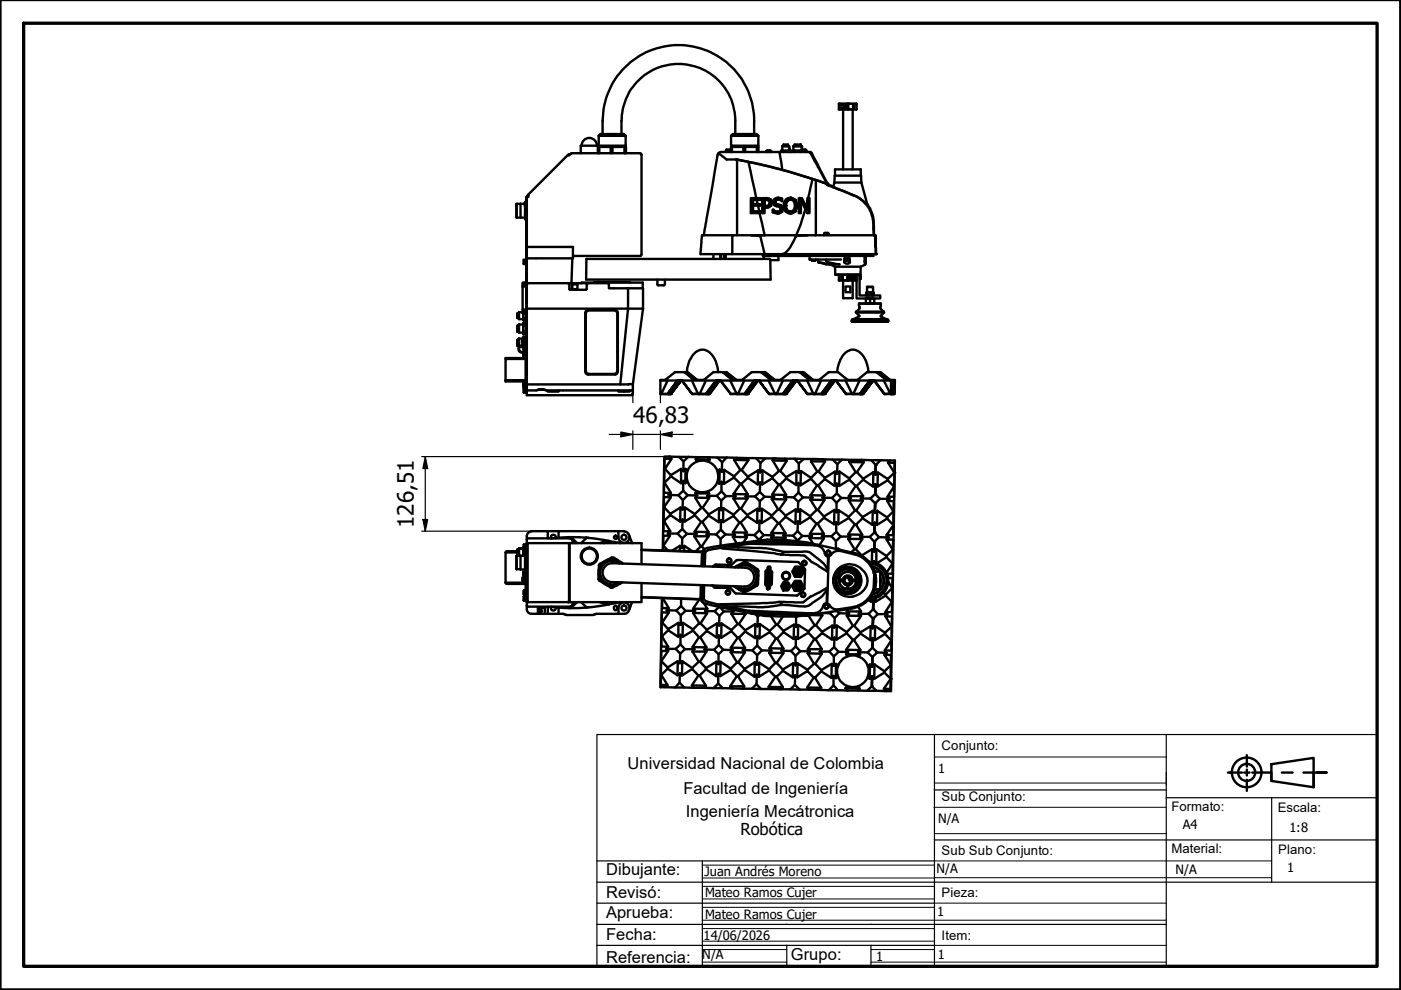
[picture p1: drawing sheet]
<svg xmlns="http://www.w3.org/2000/svg" width="297mm" height="210mm" viewBox="0 0 297 210" stroke-linecap="round" stroke-linejoin="round" font-family="sans-serif">
<defs><g id="words">
<g font-size="4.8">
<text x="134.2" y="89.7">46,83</text>
<text x="87.8" y="112" transform="rotate(-90 87.8 112)">126,51</text>
</g>
<g font-size="3.5">
<text x="133" y="163">Universidad Nacional de Colombia</text>
<text x="144.9" y="168.3">Facultad de Ingeniería</text>
<text x="145.4" y="173.2">Ingeniería Mecátronica</text>
<text x="157" y="177.1">Robótica</text>
<text x="128.5" y="185.5">Dibujante:</text>
<text x="128.5" y="190.3">Revisó:</text>
<text x="128.5" y="194.6">Aprueba:</text>
<text x="128.5" y="199.4">Fecha:</text>
<text x="167.7" y="203.6">Grupo:</text>
<text x="128.5" y="204.1">Referencia:</text>
</g>
<g font-size="2.8">
<text x="199.6" y="159">Conjunto:</text>
<text x="199.6" y="169.9">Sub Conjunto:</text>
<text x="248.3" y="171.9">Formato:</text>
<text x="270.9" y="172.2">Escala:</text>
<text x="199.6" y="181.3">Sub Sub Conjunto:</text>
<text x="248.3" y="180.8">Material:</text>
<text x="271" y="181.1">Plano:</text>
<text x="199.6" y="190.2">Pieza:</text>
<text x="199.6" y="199.2">Item:</text>
</g>
<g font-size="2.7">
<text x="198.9" y="163.9">1</text>
<text x="198.9" y="174.6">N/A</text>
<text x="250.8" y="175.7">A4</text>
<text x="273.4" y="176.3">1:8</text>
<text x="149.4" y="185.7">Juan Andrés Moreno</text>
<text x="198.6" y="185.2">N/A</text>
<text x="249.2" y="185.4">N/A</text>
<text x="272.9" y="184.9">1</text>
<text x="149.5" y="190.3">Mateo Ramos Cujer</text>
<text x="149.5" y="194.8">Mateo Ramos Cujer</text>
<text x="198.7" y="194.3">1</text>
<text x="148.9" y="203.4">N/A</text>
<text x="149.2" y="199.4">14/06/2026</text>
<text x="185.7" y="203.7">1</text>
<text x="198.8" y="203.3">1</text>
</g>
</g></defs>
<!-- layer: Visible (ISO) -->
<g fill="#000">
<circle cx="156.1" cy="33.8" r=".25"/>
<circle cx="179.6" cy="22" r=".25"/>
<circle cx="179.8" cy="22" r=".25"/>
<circle cx="111.3" cy="43.7" r=".25"/>
<circle cx="111.3" cy="42.9" r=".25"/>
<circle cx="111.3" cy="43.6" r=".25"/>
<circle cx="111.8" cy="41.8" r=".25"/>
<circle cx="162.4" cy="42" r=".25"/>
<circle cx="163.3" cy="42.3" r=".25"/>
<circle cx="163.3" cy="43.7" r=".25"/>
<circle cx="163.6" cy="43" r=".25"/>
<circle cx="163.9" cy="44.5" r=".25"/>
<circle cx="164.3" cy="42.8" r=".25"/>
<circle cx="164.7" cy="43.3" r=".25"/>
<circle cx="164.8" cy="45.2" r=".25"/>
<circle cx="164.9" cy="41.9" r=".25"/>
<circle cx="165.4" cy="43.5" r=".25"/>
<circle cx="165.7" cy="44.9" r=".25"/>
<circle cx="165.8" cy="42.6" r=".25"/>
<circle cx="165.9" cy="44.3" r=".25"/>
<circle cx="166.6" cy="43.6" r=".25"/>
<circle cx="166.9" cy="42.6" r=".25"/>
<circle cx="167.6" cy="45.2" r=".25"/>
<circle cx="167.6" cy="41.9" r=".25"/>
<circle cx="168.6" cy="42.4" r=".25"/>
<circle cx="168.6" cy="44.8" r=".25"/>
<circle cx="173.5" cy="55.6" r=".25"/>
<circle cx="185.7" cy="53.9" r=".25"/>
<circle cx="111" cy="66.4" r=".25"/>
<circle cx="111" cy="73.9" r=".25"/>
<circle cx="142.2" cy="83.5" r=".25"/>
<circle cx="144.6" cy="80.7" r=".25"/>
<circle cx="148" cy="83.5" r=".25"/>
<circle cx="150.2" cy="83.5" r=".25"/>
<circle cx="156.2" cy="83.5" r=".25"/>
<circle cx="158.2" cy="83.5" r=".25"/>
<circle cx="158.6" cy="83.5" r=".25"/>
<circle cx="160.9" cy="80.7" r=".25"/>
<circle cx="164.3" cy="83.5" r=".25"/>
<circle cx="166.7" cy="83.5" r=".25"/>
<circle cx="169" cy="80.7" r=".25"/>
<circle cx="172.5" cy="83.5" r=".25"/>
<circle cx="174.9" cy="83.5" r=".25"/>
<circle cx="177.2" cy="80.7" r=".25"/>
<circle cx="185.4" cy="80.7" r=".25"/>
<circle cx="185.7" cy="98.6" r=".25"/>
<circle cx="188.9" cy="83.5" r=".25"/>
<circle cx="110" cy="117.8" r=".25"/>
<circle cx="111.1" cy="116.3" r=".25"/>
<circle cx="111.1" cy="115.5" r=".25"/>
<circle cx="111.3" cy="115.9" r=".25"/>
<circle cx="111.3" cy="116.6" r=".25"/>
<circle cx="161.5" cy="114.9" r=".25"/>
<circle cx="165.4" cy="115.1" r=".25"/>
<circle cx="166.5" cy="115.1" r=".25"/>
<circle cx="166.6" cy="115.2" r=".25"/>
<circle cx="167.4" cy="115.2" r=".25"/>
<circle cx="168.3" cy="115.2" r=".25"/>
<circle cx="171.7" cy="115.4" r=".25"/>
<circle cx="185.4" cy="114.8" r=".25"/>
<circle cx="185.4" cy="112.9" r=".25"/>
<circle cx="185.5" cy="104.7" r=".25"/>
<circle cx="185.5" cy="106.7" r=".25"/>
<circle cx="185.6" cy="100.6" r=".25"/>
<circle cx="189.6" cy="100.2" r=".25"/>
<circle cx="111.3" cy="126.9" r=".25"/>
<circle cx="111.3" cy="126.1" r=".25"/>
<circle cx="163" cy="130" r=".25"/>
<circle cx="163.8" cy="130.1" r=".25"/>
<circle cx="165.4" cy="130.1" r=".25"/>
<circle cx="178.9" cy="124.7" r=".25"/>
<circle cx="180.7" cy="124.7" r=".25"/>
<circle cx="185.1" cy="131.2" r=".25"/>
<circle cx="185.1" cy="129.2" r=".25"/>
<circle cx="184.8" cy="145.5" r=".25"/>
<circle cx="184.9" cy="143.4" r=".25"/>
<circle cx="188.8" cy="143.9" r=".25"/>
</g>
<g fill="none" stroke="#000" stroke-width=".51">
<path d="M120.8 32.8l-.2-.1-.1 .1-8.5 8.5-.2 .2 .2 .1M121 32.6l-.4 .4M121.2 32.5h14.6M121.2 32.5l-.2 .1M123.1 32.5v-1.6h3.6v1.6M123.3 30.9a1.62 1.62 0 0 1 1.6-1.7 1.62 1.62 0 0 1 1.7 1.7M126.9 28.8v2.1h5.8v-2.1M126.9 28.8l.4-.4h5l.4 .4M126.9 28.8h5.8M127.1 31.2v1.3M127.1 30.9v.3M127.8 28.4v-2.8a16.1 16.1 0 0 1 16-16 16.1 16.1 0 0 1 16.1 16v2.8"/>
<path d="M129.5 32.5v-1.3h.4v1.3M129.5 31.2h-2.6v1.3M129.9 31.2h2.8v1.3M131.8 28.4v-2.8a12.1 12.1 0 0 1 12-12 12.1 12.1 0 0 1 12.1 12v2.8M132.4 31.2v1.3M132.5 30.9v.3M132.6 31.2v1.3M135.7 32.5l.3 .3v21.3l-.3 .2h-14.2M152.3 32.5l.5-.3h19a9.8 9.8 0 0 1 1.8 3.2l1.9 3.6h.1M154 32v.1M154.1 31.7h.8M154.1 31.7l-.2 .3h1.1"/>
<path d="M154.7 31.7l.1 .3M154.7 32v.1M154.8 31.7l.2 .1M154.9 32.1v.1M154.9 32v.1M155 32.1h-1.1v.1M155 28.8v2.1h5.8v-2.1M155 28.8l.4-.4h5l.4 .4M155 28.8h5.8M155.2 31.2v1M155.3 30.9v.3M156.1 33.8h-2l-1.8-1.3-.1 .2-3 17.2"/>
<path d="M156.1 33.8h.2v16.1M156.1 33.8l3.7 .7 5.7 1.4 9.9 3.1M156.3 33.8l2.4 .5M157.6 32.2v-1h.4v1M157.6 31.2h-2.6v1M158 31.2h2.8v1M160.5 31.2v1M160.6 30.9v.3M160.7 31.2v1M162.6 32l-.2 .2M162.8 32.2v-.3h.3v.3M162.8 31.9h-.2v.3"/>
<path d="M163.1 31.9h.2v.3M163.3 31.9l.1 .1M163.3 32h.2v.2M165.2 32.2l.7 3.8M165.9 31.8l-.1 .1M165.9 31h1.4M165.9 31v.9M166.1 32.2v-.3h1v.3M166.1 31.9h-.5v.3M166.1 30.6h1v.2h-1zM166.2 30.8v.2M167 30.8v.2"/>
<path d="M167.1 31.9h.5v.3M167.3 31.8l.2 .1M167.3 31.4l.1 .4M167.3 31v.9M168.2 31h1.9M168.2 31v.9M168.5 32.2v-.3h1.2v.3M168.5 31.9h-.6v.3M168.5 30.6h1.3v.2h-1.3zM168.5 30.8v.2M169.7 31.9h.2M169.7 30.8v.2"/>
<path d="M169.7 30.6v.4M169.8 32.2v-.1h1.2v.1M169.9 31h.1v.7h.8M169.9 32v.1M170.1 31l-.2 1h1l-.1-.3M170.5 31.7l.2 .3M170.6 32v.1M170.8 32.1v.1M170.8 32v.1M171.4 32.2l.4 .2 3.6 6.6M172.3 37.9l.7 .3v11.7M173 38.2l2.1 .7 .5 .4 5.1 2a6.8 6.8 0 0 1 4.5 7.3v1.3"/>
<path d="M175.3 39h.1M175.4 39.2h.3M175.5 38.9l.1 .1M175.6 39l.1 .2 1 .4M176.9 38.7l-.2 1 1.1 .4a20.3 20.3 0 0 1 5.3 2.5l.9 1-1.4-4.9M176.9 38.7h5.7M176.9 38.7l.1-1.5h5.6v1.5M177 37.2v-1.3h5.5v1.3M177.9 22h1.7v1.1h-1.7M177.9 22h3.7M177.9 23.1h1.7M177.9 22v1.1"/>
<path d="M178.3 22.3l1-.1v.8l-1.1-.1v-.4zM178.8 23.2v12.7M179.3 22.3h-.4v.7h.4M179.6 22.8h.2M179.6 22.4h.2M179.8 23.1h1.8M180.8 23.2v12.7M181.6 22h-1.8v1.1M181.6 22v1.1M109.5 43.2v2.9M109.5 46.1h1.8M109.5 43.2h1.8"/>
<path d="M110.4 43.2v2.9M111.3 42.9v.8M111.3 43.6v.3h.3l-.3-.3M111.3 43.9v1.6h.3M111.3 45.5v.3h.3M111.3 45.8v.7h.3M111.3 43.2v.1M111.4 42.8l-.1 .2M111.4 59.9h-.6v.3h.6M111.6 42.7l-.3 .2M111.6 55.1h-.5v.9h.5M111.6 59.9h-.2v.7h.2"/>
<path d="M111.7 52.4h9.8v2.4h-9.8M111.8 41.8l-.1 18.2M111.8 41.8h-.2v41.5h.1M112.1 41.4l-.3 .4M121.3 54.8l-.1 5.2M126 59.9v-.1h7.5v.1M139.4 59.3v1.1l1.4 .1M141 59.3v1M151.3 53.9v1M152.7 53.9v1M152.8 53.9v1M153.4 53.9h.1"/>
<path d="M153.5 54.9v-1l.4 .4v.6M155.3 49.9h-6.5l-.3 4h37.2M159.3 49.9h26.3l.1 4-.2-4M159.3 49.9h-4v4M159.6 49.9l1.6 .2 .9 3.8-.4 .4h7.5M159.6 42.4v.9M159.6 43.6v1.2M160.6 43.3l1.5 6.6h-2.8M160.7 43.3l-2-9 6.8 1.6 6.8 2-1.4 6M161.1 43.3v.3M161.1 43.6h-1.5v1.2h1.6M161.2 42v.4z"/>
<path d="M161.2 44.8v.4M161.2 42h-2v3.2h2M161.2 42.4h-1.6v.9h1.5M161.9 54.3v.6M162.1 44h.3M162.1 42.4v1.3v-1.3a.73 .73 0 0 1 .8 .1 .73 .73 0 0 1 .2 .8 .97 .97 0 0 1-1 .4M162.1 44v1.2M162.4 42a1.04 1.04 0 0 1 1.3 1.1 1.04 1.04 0 0 1-1.3 .9M162.4 42a1.03 1.03 0 0 1 1.2 1.1 1.03 1.03 0 0 1-1.2 .9M162.4 42h-.8v3.2h.5v-1.2M163.3 54.9h-39v4.4h39.1l-.1-4.1M164.9 41.9l.9 .2"/>
<path d="M165 42.3a.56 .56 0 0 0-.7 .6 .56 .56 0 0 0 .8 .5l.8 .5v.4M165 54.3v.9h-1.7M165.8 42.1a1.23 1.23 0 0 0-1.9 .7 1.34 1.34 0 0 0 1.4 1.1 .63 .63 0 0 1 0 .9 .63 .63 0 0 1-.9 0l-.6-.3 .1 .6 .9 .1M165.8 42.6a.85 .85 0 0 0-1.5 .2 .59 .59 0 0 0 .8 .6l.8 .5v.4M165.8 42.1v.5M165.9 44.3a1.05 1.05 0 0 1-1.1 .9M166.6 43.6v.1a1.01 1.01 0 0 0 1 1.2l-.3-.1a.9 .9 0 0 1-.7-1.2zM166.8 42.8l.1-.2-.3 .6v.4zM167.6 41.9a1.43 1.43 0 0 1 1.3 2l-.1 .3a1.22 1.22 0 0 1-1.2 1M167.6 41.9a1.7 1.7 0 0 1 1.1 2.8l-.2 .2-.9 .3M167.6 41.9a1.68 1.68 0 0 0-1.5 1.4 1.68 1.68 0 0 0 .9 1.8l.6 .1M167.6 42.3h-.3l-.4 .3a.98 .98 0 0 1 1.2-.1 .98 .98 0 0 1 .4 1.1l-.2 .9-.4 .4h-.3"/>
<path d="M168.9 43.6h.1M169.2 54.3h3.8M169.2 53.9v.4M169.8 42.5v2.7M170 42h-.6v3.2h.4v-2.7M170 42l1.2 2.5v-2.5h.4M170 42l.9 1.9M170.9 43.9l-1.1 3.6-1 2.4h2.5M170.9 49.9l-2.2 .2-.2 .6a5.8 5.8 0 0 1-2.4 3.1l-.3 .1M170.9 43.9l.3 .6M171.6 42v3.2h-.5l-1.3-2.7M171.6 42v3.2"/>
<path d="M171.6 54.3v.7h6.7M172.1 55v.2M172.1 55.1l.1 .2M173 55.1l-.2 .2h-.6M173 53.9v.4M173 55v.2M173.5 55.6l2.3 .4M173.5 55v.6M174.7 49.9v-.1h1v.1M174.8 49.5v.2h.8v-.2M174.9 49.7v.1M174.9 49.4l-.1 .1"/>
<path d="M174.9 49.4h.6M175.2 55l.1 .5 2.7 .5h-2.9l-1.6-.4M175.5 49.4l.1 .1M175.5 49.7v.1M176 56l1 .6M177 56.6h5.5M177 56.6l.1 1.6M177.1 58.2h5.3M177.1 58.2l4.5 .1M177.9 59.4h1.7M177.9 58.3v1.1M178.8 59.5v3.7h2v-3.7"/>
<path d="M179 54.8h1.1v.5a.57 .57 0 0 1-.5 .6 .57 .57 0 0 1-.6-.5zM179.1 54.8v.1h1v-.1M179.2 55.1l.2 .2M179.2 55.2v-.2h.8v.2M179.3 54.9v.1M179.3 55.3h.6M179.6 58.3v1.1h-1.7M179.6 59h.2M179.6 58.6h.2M179.8 58.3v1.2l1.8-.1h-1.8M180 54.9v.1M180 55.1l-.1 .2"/>
<path d="M180.3 59.2h.3M180.3 58.5h.3M180.6 58.5v.7M180.7 59h.9M180.7 58.7h.9M181.4 58.7l-.4-.2h-.7v.7h.9l.2-.2M181.6 58.3h.6v4.3h4.4v.7h-5zM182.2 58.6h.3M182.4 58.2l-.2 .1M182.5 58.6v.5h-.3M182.5 59.1h.1M182.5 56.6l-.1 1.6"/>
<path d="M183.3 54.3l.1 1.8 .1-1.1M183.4 54.3l.1 1.5M183.5 56.1l-1 .5M183.5 55.8l.1-1.5-.1 1.5M183.9 43.3a7.7 7.7 0 0 1 1.4 5.3l.1 1.3M185.2 53.9v.4h-12.2M107.4 76l-.1 .1M107.4 76h4M109.7 69.1h.2v1.2h-.2zM109.7 72h.2v1.3h-.2zM109.9 66.5v.9h-.2v-.9h.3M109.9 70.3h.1"/>
<path d="M109.9 72.1h.1M109.9 73.3h.1M109.9 69.1h.1M109.9 67.3h.1M110 66.2v1.5M110 68.8v1.7M110 71.8v1.8M110 73.6h.1M110 71.8h.9M110 70.5h.9M110 68.8h.9M110 67.7h.9"/>
<path d="M110 66.2h.8M110.2 73.6h.7M110.7 72.2v.5M110.7 72.6l.2 .2M110.8 66.1v.3h.6M110.8 60.2v.4h.6M110.8 73.3a.67 .67 0 0 0-.7 .9 .67 .67 0 0 0 1.2 .2M110.9 72h.1M110.9 73.2a.79 .79 0 0 0-1 .8 .79 .79 0 0 0 1 .8M110.9 72l-.2 .2M110.9 73.2l.3-.1v-1.1h.1v1.1l-.4 .2M110.9 75.4l.1 .1"/>
<path d="M110.9 73.3v-.4l.1 .4M110.9 73.4l.1 .5v-.5M110.9 66.4l.1 1.5M110.9 74.8v.7M111 71.5v.5M111 69.1v1.2M111 70.3v.6M111 68.4v.7M111 66.4v1M111 67.4v.5M111 68.4v2.5M111 72v.9h-.1"/>
<path d="M111 73.8v.5M111 71.5l-.1 .5M111 74.7h.3v.9h-.3M111 72h.1M111 71.5h.6M111 69.1h.6M111 70.3h.6M111 70.9h.6M111 68.4h.6M111 67.4h.6M111 67.9h.6M111 72.7h.1"/>
<path d="M111 72.1h.1M111 74.7l-.1 .1M111.1 74.3l.3 .1-.3 .3M111.1 73.7h.2v.7M111.2 73.8l-.1 .1M111.2 71.9v1M111.2 72v-.1l.2 .1v1.6M111.2 73.3h.2M111.3 73.8h.1M111.3 75.5h.1M111.3 74.8h.1M111.3 72.7h.1"/>
<path d="M111.3 72.1h.1M111.4 76.1h-4.2v4.5M111.4 65.8h-.6v.3h.6M111.4 73.7v.8M111.4 74.6h-.1v1.1h.1M111.4 75.9h-4.2v.2M111.6 73.6h-.2v8.3h.2M111.6 71.9h-.2l.2 .1M111.6 60.7h-.8v4.9h.8M111.6 65.8h-.2v.7h.2M111.7 65.4v18.4h22.3v-.3h.2v-2M120.4 60l.3 .2v1.1l.1 .1h3.5l.1-.1v-1.1l.3-.2"/>
<path d="M121.2 60.3h1.2v1h-1.2zM121.3 60.3v1M123.3 60v-.1h13v1.2M124.2 65.9l.3-.2h5.9a.65 .65 0 0 1 .6 .6v12.5a.65 .65 0 0 1-.6 .6h-5.7a.65 .65 0 0 1-.6-.6v-12.5zM124.2 66.3v12.5M124.3 78.8l.2 .4 .2 .1h5.7M124.7 60h-13v5.4M124.7 60h4.4v1.1h4.1v4.3h-21.5M130.3 65.8l.3 .1 .2 .4M130.4 65.8h-5.7l-.4 .3v.2M130.8 78.8l-.2 .4-.3 .1M130.9 66.3v12.5"/>
<path d="M133.2 61.1h3.1v4.3M136.3 65.4h-3.1l-1.7 16.1h-19.8M136.3 65.4l-2.1 16.1M140.9 60.3l-.2 .2M145.1 78.9h-2l-2.1 1.7h-1v.1M145.1 78.9l2.2 1.7M145.1 78.9l2 1.7h2.1l2.1-1.7h1.9M145.2 78.9l2.2 1.7M145.4 78.9l2.2 1.7M145.5 78.9h.2l2 1.7M145.6 78.9a5.5 5.5 0 0 1 2.5-4.6 2.63 2.63 0 0 1 3.3 1.6l.4 .7 .5 2.3M145.7 78.9l2.1 1.7"/>
<path d="M153.2 78.9l2.2 1.7M153.2 78.9l2.1 1.7h2.1l2-1.7h2M153.4 78.9l2.2 1.7M153.5 78.9h.2l2 1.7M153.7 78.9l2.1 1.7M153.8 78.9l2.2 1.7M153.9 78.9l2.2 1.7M161.4 78.9h.1l2.1 1.7M161.4 78.9l2 1.7h2.1l2.1-1.7h1.9M161.5 78.9l2.2 1.7M161.7 78.9l2.1 1.7M161.8 78.9l2.2 1.7"/>
<path d="M161.9 78.9h.2l2 1.7M162.1 78.9l2.2 1.7M169.5 78.9l2.1 1.7h2.1l2-1.7h2l2 1.7h2.1l2-1.7h2.2M169.5 78.9l2.2 1.7M169.7 78.9l2.1 1.7M169.8 78.9l2.2 1.7M169.9 78.9h.2l2 1.7M170.1 78.9l2.2 1.7M170.2 78.9l2.2 1.7M177.5 78.9a5.3 5.3 0 0 1 2.8-4.7 2.89 2.89 0 0 1 3.2 2l.5 1.7 .1 1M179.3 60.7h1v1.2h-1zM180.6 67.9h7.7"/>
<path d="M180.6 68.2h7.7M180.7 67.8l-.1 .3M180.7 68.2h.1M180.8 67.7h-.1M180.8 67.7h.1M180.8 67.7h7.4M181.5 66.1l.7 .9-1.2 .7M181.5 66.3h6M181.5 66.1h.1M181.5 66.1h5.9M182.2 64.4h4.5M182.2 65.1v.3"/>
<path d="M182.2 64.4h.1M182.2 65.1l-.1-.7h4.7l-.2 .7M182.2 65.4l-.6 .7M183.6 64.2l.4 .2 1.4-.2M183.6 63.3h1.8M183.6 63.3v1.1M183.6 62.1h.4M183.6 62.6h.4M183.6 62.1h1.6M183.6 62.1v.5M183.6 62.6h.2M183.8 60.8l1.3 .1z"/>
<path d="M183.8 60.9v1.1h1.3v-1.1M183.8 62v.1M184 62.1h1M184 62.6h.8M184 62.1v.5M184.5 63.3v.9M184.8 62.6h.4M184.8 62.1v.5M185 62.1h.2M185 62v.1M185.2 62.1v.5M185.2 62.6h.1"/>
<path d="M185.4 63.3v1.1M185.8 78.9l2.1 1.7h1v.1M186 78.9l2.2 1.7M186 78.9l2 1.7M186.1 78.9l2.2 1.7M186.2 78.9l2.3 1.7M186.4 78.9h.2l2 1.7M186.6 78.9l2.1 1.7M186.7 65.1v.3M186.7 65.4l.6 .7M186.7 64.4h.1M186.8 67.1l1 .6"/>
<path d="M186.8 66.9v.2M187.4 66.1h.1M187.5 66.1l-.7 .9M188.1 67.7h.1M188.2 68.2h.1M188.2 67.8h.1M188.3 68.1v.1M188.3 67.9v.2M107.2 80.6h4.2M107.2 80.6v.3h4.2M107.3 80.6v.1h4.1M110.9 81.9l.1 .1"/>
<path d="M110.9 81.3v.7M111 81.3v.3M111 81.3h-.1M111.1 81.7l.3 .1M111.3 81.1v1h-.3M111.3 82h.1M111.3 81.8v.3h.1M111.4 81.1l-.3 .1M111.4 81.9v.4h.2M111.4 81.1v.7M111.6 82.3h-.5v.9h.5M111.7 82.8h2"/>
<path d="M114 82.7l-.3 .1M114 82.6h1.5M114.3 82.6l-.3 .1M114.4 82.5h.8M115.2 82.6l.3 .1M115.5 82.7l.6 .1v.2h2.3v-.2h12.7v.2h2.4v-.2h.6M116.1 82.8h2.3M131.1 82.8h2.4M131.5 81.5h2.7M140 80.7h48.9v2.8h-.1M140 80.7v2.8h.2l1.3-2.8M140 83.5h1.5"/>
<path d="M140.9 99.4h.1M141.5 83.5h.2M141.7 83.5h.2M141.9 83.5h.1M141.9 96.8l.5 .5-1.4 2.1 1.2 1.3 2.2-1.3 .5 .5M141.9 96.8l2.1 .1 .9 .9M141.9 96.8h-1.1l-.3 19.9M142 83.5h.1M142.4 97.3h-1.5l-.1 7.2h1.4M143.7 80.7l-2.2 2.8 2.1-2.8-2.1 2.8h-1.3M143.9 80.7l-2.4 2.8M144 96.9h1.9"/>
<path d="M144 80.7l-2.1 2.8 2.1-2.8-2.1 2.8h-.2M144.1 80.7l-2.2 2.8M144.3 80.7l-2.3 2.8M144.4 80.7l-2.3 2.8h.1M144.4 99.4v3.1M144.6 80.7l2.1 2.8zM145.4 99.4l-.1 3.1M146.7 80.7l1.3 2.8h.3M147.5 97.4h3M147.8 97.9l-.3-.5 .5-.5h-2.1l-1 .9v2.1l.5-.5 .5 .3M148 96.9h2.1M148 83.5h-1.3h1.6"/>
<path d="M149.7 80.7l-1.4 2.8h1.4l2.1-2.8-2.1 2.8h-1.4M150.1 96.9l.4 .5-.3 .5M150.1 96.9l2 .1 1 1M150.2 83.5h.2l2.1-2.8-2.1 2.8M150.2 83.5h.2M151.9 80.7l-2.2 2.8M152 80.7l-2.1 2.8h-.2h.2zM152 80.7l-2.1 2.8M152.1 80.7l-2.2 2.8zM152.1 99.9l.5-.4 .4 .5M152.1 97h2M152.1 80.7l-2.1 2.8"/>
<path d="M152.2 80.7l-2.2 2.8zM152.3 80.7l-2.2 2.8M152.4 80.7l-2.3 2.8zM152.5 80.7l-2.3 2.8M152.6 80.7l-2.2 2.8M152.6 99.5l-.1 3.1M152.7 80.7l2.2 2.8M152.8 80.7l2.1 2.8M153.5 99.6v3M154.1 97l2 .1-.5 .4 1.4 2.2-1.4 1.3-2.1-1.4-.5 .4 .1-2zM154.8 80.7l1.4 2.8h.3M154.9 83.5h1.6"/>
<path d="M155.6 97.5l3.1 .1M156.1 83.5h-1.2M156.1 97.1h2.1M157 99.7h.2M157.8 80.7l-1.3 2.8h1.4l2.1-2.8-2.1 2.8h-1.4M158 83.5l2.3-2.8-2.2 2.8M158.1 83.5l2.3-2.8-2.1 2.8M158.1 83.5h.1M158.2 97.1l.5 .5-1.5 2.1 1.4 1.4 2.1-1.4 .5 .5M158.2 97.1h2.1l.9 1M160 80.7l-2.1 2.8M160.1 80.7l-2.2 2.8z"/>
<path d="M160.1 80.7l-2.1 2.8M160.3 80.7l-2.3 2.8M160.3 97.1l1.9 .1M160.5 80.7l-2.2 2.8M160.5 80.7l-2.2 2.8zM160.6 80.7l-2.2 2.8M160.7 80.7l-2.3 2.8zM160.7 80.7l-2.1 2.8M160.7 99.7v3M160.9 80.7l2.2 2.8zM161.2 98.1l1-.9h2.1l-.5 .4 1.4 2.3-1.4 1.2-2.1-1.4-.5 .5zM161.7 99.7l-.1 3"/>
<path d="M162.9 80.7l1.4 2.8h.4M163.8 97.6l3 .1M164.3 97.2l2.1 .1M165.2 99.9h.2M166 80.7l-1.3 2.8h1.3l2.1-2.8-2.1 2.8h-2.9h1.2M166.4 97.3l.4 .4-1.4 2.2 1.3 1.3 2.1-1.3 .6 .4M166.4 97.3h2l1 1M166.6 83.5l2.2-2.8-2.1 2.8M168.1 80.7l-2.1 2.8M168.3 80.7l-2.3 2.8zM168.3 80.7l-2.2 2.8M168.4 80.7l-2.1 2.8h-.2h.2z"/>
<path d="M168.4 97.3h2M168.5 80.7l-2.2 2.8M168.5 80.7l-2.2 2.8zM168.6 80.7l-2.2 2.8M168.7 80.7l-2.3 2.8zM168.7 80.7l-2.1 2.8M168.8 80.7l-2.2 2.8M168.8 99.9v2.9M169 80.7l2.2 2.8zM169.4 98.3l1-1h2l-.4 .5 1.3 2.2-1.3 1.3-2.2-1.4-.4 .4zM169.8 99.9l-.1 3M171.1 80.7l1.4 2.8h.3"/>
<path d="M172 97.8h2.9M172.4 97.3l2.1 .1M172.5 83.5h-1.3h1.6M173.3 100h.2M174.1 80.7l-1.3 2.8h1.3l2.2-2.8-2.2 2.8h-1.3M174.4 83.5l2.3-2.8-2.1 2.8M174.5 97.4l.4 .4-1.4 2.2 1.4 1.3 2.1-1.3 .5 .5M174.5 97.4h2l1 1M176.3 80.7l-2.2 2.8M176.4 80.7l-2.1 2.8h-.2h.2zM176.5 80.7l-2.2 2.8M176.5 80.7l-2.2 2.8z"/>
<path d="M176.5 97.4h2M176.6 80.7l-2.2 2.8M176.7 80.7l-2.3 2.8M176.8 80.7l-2.2 2.8zM176.9 80.7l-2.2 2.8M177 80.7l-2.1 2.8h-.2h.2zM177 80.7l-2.1 2.8M177 100v3M177.2 80.7l2.2 2.8zM178 100l-.1 3M178.5 97.4l2.1 .1-.5 .5 1.3 2.1-1.3 1.3-2.1-1.4-.5 .5v-2.1zM179.3 80.7l1.4 2.8h.2"/>
<path d="M179.3 83.5h1.6M180.1 98h3M180.6 83.5h-1.2M180.6 97.5h2M182.2 80.7l-1.3 2.8h1.4M182.3 83.5h.1M182.4 83.5h.2M182.6 83.5h.3M182.6 83.5h.1M182.6 97.5l2.1 .1 1 1-.1 2-.4-.5-2.2 1.4-1.3-1.4 1.4-2.1zM182.9 83.5h.1M184.4 80.7l-.3 .3"/>
<path d="M184.4 80.7l-2.1 2.8zM184.5 81l.2-.3-2.3 2.8M184.5 80.7l-2.2 2.8M184.5 80.7l-.2 .3M184.5 80.7l-2.1 2.8zM184.6 80.7l-2.2 2.8h-1.5M184.7 80.7l-2.1 2.8zM184.7 97.6h2M184.8 80.7l-.2 .3M184.8 80.7l-2.1 2.8zM184.9 80.7l-2.1 2.8 2.2-2.8M185 80.7l-.3 .3"/>
<path d="M185 80.7l-2.1 2.8zM185.1 80.7l-.2 .3M185.1 80.7l-2.1 2.8zM185.2 80.7l-2.3 2.8M185.4 80.7l2.1 2.8zM185.7 81.1l-.3-.4 2.1 2.8M185.7 98.6l1-1h2l-.4 .5 1.3 2.1-1.4 1.4-2.1-1.4-.5 .4zM185.7 98.6l-.1 2M187.4 80.7l1.4 2.8M188.3 98.1h1.4l-.2 7.2h-1.3l1.3-2.1-1.3-1.4v-.2M188.7 97.6h1l-.8 48.9h-1M188.8 83.5h-1.3h1.3"/>
<path d="M188.9 80.6h.8v2.9h-.2l.1-2.8-.1 2.8h-.1l.1-2.8-.1 2.8h-.1v-2.8v2.8h-.3h.1l-.1-2.8v2.8h-.2M189.2 80.7v2.8h-.1zM107.4 116.9l-.2 .3M107.4 116.9h2.3M109.5 117.8v2.9M109.5 117.8h1.8M109.7 117.1h-2.5v6.4h4.4M109.7 116.5h.2v1.3h-.2zM109.7 117h-2.4v.1M109.7 117.6h.2M109.7 116.6h.2M109.9 117.7h.1"/>
<path d="M109.9 116.6h.1M109.9 117.6h.1M109.9 116.7h.1M110 116.5v1.3M110 116.2v1.6M110 116.2v.3M110 116.2h.9M110.4 117.8v2.9h.9M110.9 116.2v1.6l.1-.7M110.9 116.4h-.9v.1M111 116l-.1 .2h.2M111 116.2v.9"/>
<path d="M111 117.1h.6M111.1 116l-.2 .2M111.3 115.9v.7M111.3 117.7v1.5h.3M111.3 119.2v.2h.3M111.3 119.4v1.4M111.3 116.6l.3 .3M111.6 115.7l-.3 .2M111.6 115.4h.2v12.1h-.2zM111.6 117.6h-.3v.1h.3M111.6 115.5h-.5v.8h.2M111.7 115.2h24.3v4.4"/>
<path d="M111.8 115.2v12.3l.2 .2M112.6 112.6h3.5l.1 1.6M112.7 112.7a.98 .98 0 0 0-1 1v1.7M116.1 112.6h2.3M118.4 113.9v-1.3h12.7v1.3a1.18 1.18 0 0 0 1.3 1.2 1.18 1.18 0 0 0 1.1-1.4l.4 1.2M118.5 113.9v.1M120.4 113.9h.3M120.4 113.9l-3.6 .3a.54 .54 0 0 1 .5-.8 .54 .54 0 0 1 .5 .7M120.6 115.2v12.2l-.1 .3M120.7 113.9l3.5 .1M120.7 113.9l.3 .3M120.8 115.2v12.3l-.2 .2"/>
<path d="M120.8 114.1a.6 .6 0 0 1 .6 .6M120.8 114.1h-8.9l-.2 .3M121.2 114.3l.1-.2 1.1 1.1M121.4 114.6l.6 .6M121.5 114.8v.4M124.2 114l5.9 .9M124.4 114l-1.2 1.2M127 119.9l-.1 1M127.2 119.5l-.3 .4M128 115.2l1.8-.3 1.7 .3M128.1 119l-.9 .5M129.1 114.7l-1.9 .5"/>
<path d="M129.8 119.4a2 2 0 0 0-2 1.9 2 2 0 0 0 1.9 2.1M129.9 119.4l28.1 1M130.1 118.2h-.4l-.9 .5M130.1 118.2l.9 .6M131.1 112.6h1.2M131.3 119.5a2.51 2.51 0 0 0-3.3 .2 2.51 2.51 0 0 0-.1 3.3 2.51 2.51 0 0 0 3.3 .5M131.6 119.2l.5 .3M131.9 119.5a2.89 2.89 0 0 0-4.1-.2 2.89 2.89 0 0 0-.1 4.1 2.89 2.89 0 0 0 4.1 .1M132.4 112.7a.98 .98 0 0 1 .9 .6M133.3 113.3l.2 .4M133.9 115l.1 .2M136 116.6l12.9 .3"/>
<path d="M136 116.6l12.9 .5M140.6 115.7h.1M140.7 110.5h.1M140.7 107.5h.1M140.8 102.3h.1M142 113.6h-1.3l-.1 3.1M142.1 108.9v.3M142.2 105.4h-1.4l-.1 7.2h1.4M142.2 100.7v.3M144.1 115.7l-1.6 1M144.6 116.2l-.5-.5v1.1M144.7 114.1l-1.1-1h-2l.4 .5-1.3 2.1 1 1"/>
<path d="M144.7 112.2l-1.1 .9M144.7 110.1l-.5 .5-2.1-1.4-1.3 1.3 1.3 2.1-.5 .5M144.7 108l-.4-.4-.1 3M144.8 106l-1-1-2.1-.1 .5 .5-1.4 2.1 1.3 1.4 2.2-1.3M144.8 102l-.4 .5-2.2-1.5-1.3 1.3 1.3 2.2-.5 .4M144.8 104l-1 1M145 116.8l.1-1.1 1.7 1.2M145.8 102.1l-.5 .4-.5-.5v2l1 1M147.2 113.7h3l-1.4 2.2M147.2 113.7l1.4 2.2M147.3 112.7l.4 .5-.5 .5M147.3 109.3v-.3l1.4-1.3h.3l1.2 1.4v.2"/>
<path d="M147.3 109l-2.1-1.4v3M147.4 105.5l3 .1-1.4 2.1M147.4 104.6l.4 .5-.4 .4M147.4 105.5l1.3 2.2M147.7 113.2h-2l-1 .9-.1 2.1 .5-.5M147.7 104.1l-.3 .5h3l-.3-.4M147.8 105.1l-2-.1-1 1-.1 2 .5-.4M148.7 110.7h.2l1.3 2.1-2.9-.1zM148.7 110.7l-1.4-1.4-2.1 1.3-.5-.5v2.1l1 1M149.4 116.4l-.6-.5h-.2l-1.2 1M150.2 113.7l-.4-.4h2l1 1M150.2 112.8l-.4 .5"/>
<path d="M150.4 105.6l-.5-.5h2.1l.9 1M150.4 104.6l-.5 .5M152 119.7l-.6 .4M152.5 107.7l-2.3 1.4M152.8 110.3l-.4 .4-2.2-1.4-1.3 1.4M152.8 112.3l-1 1M152.9 108.2l-.4-.5-.1 3M153 102.1l-.5 .5-.4-.3M153 104.2l-1 .9M154.9 119.8l-3.3-.1-.5 .4M155.4 113.8l3 .1-.8 1.1M155.4 112.9l.4 .5-.4 .4"/>
<path d="M155.4 113.8l.8 1.4M155.5 109.4v-.3l1.3-1.2h.3l1.3 1.3v.2M155.5 105.7h3l-1.4 2.2M155.5 104.7l.5 .5-.5 .5M155.5 109.1l-2.1-1.4-.1 3M155.5 105.7l1.3 2.2M155.6 101v.3M155.7 115.3l-5 .8-1 .2-.5 .3M155.8 113.4l-2-.1-1 1v1.4M156 105.2h-2.1l-1 .9v2.1l.5-.5M156.1 118.8l-1.1 1M156.2 120l-.5 .3"/>
<path d="M156.3 118.8h-.1M156.3 118.7l13 .5M156.5 115.6l-2.1 .2M156.5 116l-2-.1-1.8 .3M156.5 116l3.5 .2a25.3 25.3 0 0 1 6.2 .8l-.7 .6M156.8 110.8h.2l1.4 2.1h-3zM156.8 110.8l-1.3-1.4-2.2 1.3-.5-.4v2l1 1M156.9 119.7l1.1-.5 1.1 .5M157 102.6h.2l1.4 2.2-3.1-.1zM157 102.6l-1.4-1.3-2.1 1.3-.5-.5v2.1l.9 1M158.4 113.9l-.5-.5h2.1l.9 1.1M158.4 112.9l-.5 .5"/>
<path d="M158.5 105.7l-.4-.4h2l1 1M158.6 104.8l-.5 .5M158.6 101.1v.2M159.1 115.3l-2.6 .3v.4M160.1 115.1l-.4 .1M160.6 107.9l-2.2 1.3M161 112.4l-1 1M161 110.4l-.5 .4-2.1-1.4-1.4 1.4M161 108.3l-.4-.4-.1 2.9M161.1 104.3l-1 1M161.2 102.3l-.5 .4-2.1-1.4-1.4 1.3M161.4 115l-1.3 .2"/>
<path d="M161.4 115h.1M161.9 114.9v.2l-.9-.1-1.9 .3 13.6 .3-2.6-.3 1.6 .1M161.9 114.9l.7-.1h-2.8l12 .4-2.4-.1 1 .1M161.9 115l-.5 .1M161.9 114.9l-.9 .1M162.4 115v.1l.9 .1 1.8-.1M162.8 115l1 .1M162.8 115h-.4h2.7l-.3 .1M162.8 115v.1M162.8 115l1.9 .1zM163 115h.8M163.5 114h3.1l-.4 .5"/>
<path d="M163.5 113l.5 .5-.5 .5M163.5 114l.3 .5M163.6 109.6v-.3l1.4-1.3h.2l1.4 1.3v.3M163.6 105.8l3.1 .1-1.5 2.1M163.6 109.3l-2.1-1.4v3M163.6 105.8l1.4 2.2M163.7 104.9l.4 .5-.5 .4M163.8 115.1h1M163.8 115l.7 .1M163.8 101.1v.3M163.8 115h.1M163.8 115.1v.1"/>
<path d="M164 113.5l-2.1-.1-1 1.2M164.1 105.4l-2-.1-1 1-.1 2 .5-.4M164.8 115.1v.1M165 110.9h.2l1.4 2.2-3.1-.1zM165 110.9l-1.4-1.3-2.1 1.3-.5-.5v2l.9 1M165.1 102.8h.3l1.3 2.1h-3zM165.1 102.8l-1.3-1.4-2.2 1.3-.4-.4-.1 2 1 1M165.4 115.1l1 .1M165.4 115.1h2M165.4 115.1h.6M165.5 117.6l-2.7-.5-10-.9-.8 .1a4.2 4.2 0 0 0-2.3 .6l-.2 .2-.1 3M165.5 117.6l5 .2 1.6 1.4 3.4 2"/>
<path d="M166 115.1l1 .1-1.5-.1v.1l1.8 .1 .1-.2M166 115.1v.1M166.2 117h4a2.26 2.26 0 0 1 2.4 .8l1.7 1.4a2.17 2.17 0 0 1 1 1.4l.2 .6M166.4 115.2h.1M166.6 114l-.5-.5 2 .1 1 1M166.6 113.1l-.5 .4M166.7 105.9l-.5-.5h2.1l.9 1M166.7 104.9l-.5 .5M166.7 101.2v.2M167.4 115.1h-1.6l1.6 .1h-1M167.4 115.1v.1M167.7 115.2v.1l2 .1-1.6-.2"/>
<path d="M167.7 115.2h.4M167.7 115.2h1.2M168.1 115.2v.1M168.1 115.2h.2zM168.3 115.2l1 .1zM168.7 108l-2.1 1.3M168.9 115.2h.8v.1M169.1 112.6l-1 1M169.2 110.5l-.5 .5-2.1-1.4-1.4 1.3M169.2 108.5l-.5-.5v3M169.3 102.4l-.5 .4-2.1-1.4-1.3 1.4M169.3 104.4l-1 1"/>
<path d="M169.4 119.2l1.3 1.5-.1 4M170.1 115.2v.1M170.1 115.3h1.6M170.1 115.2h1zM170.1 115.3l1.7 .1M170.2 115.3h1.2M171.1 115.2l.3 .1M171.4 115.1l9.7 2.2M171.4 115.1l-4.6-.6-4.1-.1-7 .9M171.6 114.1h3.1l-1 1.4M171.6 114.1l.8 1.2M171.7 113.2l.4 .4-.5 .5"/>
<path d="M171.7 115.4h.1M171.8 109.7v-.3l1.4-1.3h.2l1.3 1.4v.3M171.8 109.4l-2.1-1.4-.1 3M171.8 106h3l-1.4 2.1M171.8 105l.5 .5-.5 .5M171.8 106l1.4 2.1M171.8 115.4l.3 .1M172 101.3v.2M172.1 113.6h-2l-1 1.1M172.3 105.5l-2.1-.1-1 1v2.1l.5-.5M172.7 115.6a2.18 2.18 0 0 1 2.2 2 .76 .76 0 0 0 .8 .3 .76 .76 0 0 0 .6-.5l1.1-.6h.8l2.8 .7a5.7 5.7 0 0 1 4.4 4.3l-.2 2.9a5.5 5.5 0 0 1-4.5 4l-3 .5a2.14 2.14 0 0 1-2.1-1.1l-.3-.2a.76 .76 0 0 0-.9 .8 2.22 2.22 0 0 1-2.1 1.4M173.1 111h.3l1.3 2.2h-3z"/>
<path d="M173.1 111l-1.3-1.3-2.2 1.3-.4-.5-.1 2.1 1 1M173.2 102.9h.3l1.3 2.2-3-.1zM173.2 102.9l-1.2-1.4-2.3 1.4-.4-.5v2l.9 1M174.7 114.1l-.5-.4h2.1l.9 1M174.7 113.2l-.5 .5M174.8 106l-.4-.5 2 .1 1 1M174.8 105.1l-.4 .4M174.9 101.3v.3M175.6 118l-.1 3.2M175.7 118l-.3 9.9M176.9 108.1l-2.2 1.4M177.3 110.7l-.5 .5-2.1-1.4-1.3 1.2"/>
<path d="M177.3 112.7l-1 1M177.4 108.6l-.5-.5-.1 3.1M177.4 102.5l-.4 .5-2.1-1.4-1.4 1.3M177.4 104.6l-1 1M177.7 116.5v-.2l.4 .3M177.7 116.3l-.2 .1M180 109.8l-2.3 1.4-.4-.5v2l.9 1.1M180 109.6l-2.2-1.4-.1 3M180.1 101.4v.3l1.3 1.3M180.1 101.7l-2.2 1.3-.5-.5v2.1l1 1M180.3 113.8h-2.1l-1 .9v1.7M180.4 105.6h-2l-1 1v2l.4-.4"/>
<path d="M181.1 117.2a6 6 0 0 1 4.5 4.8M181.4 116.4h-.2l-.7 .7M181.4 100.1h.3M181.5 111.2h-.3l-1.4 2.1M181.5 108.2h-.2l-1.3 1.4v.2l1.2 1.4M181.6 103h-.2l-1.4 2.2M182.4 113.8l.4 .5-1.4 2.1 1.3 1.4M182.5 105.7l.4 .4-1.4 2.1 1.4 1.4M182.7 117.9v-.1l2.2-1.4-.1 2.8M182.8 114.3h-3l1.4 2.1M182.8 113.4l-3-.1 .5 .5-.5 .5M182.9 109.6l2.1-1.3v3l-2.1-1.4z"/>
<path d="M182.9 109.9l-1.4 1.3 1.3 2.2-.4 .4h2l1-.9M182.9 106.1h-2.9l1.3 2.1M183 101.7l-1.4 1.3 1.4 2.2-.5 .5h2l1-1M183 105.2h-3l.4 .4-.4 .5M184 118.9l.5 .3M184.3 119.2a3.9 3.9 0 0 1 4 3.9 3.9 3.9 0 0 1-4 3.9M184.4 119.3a3.8 3.8 0 0 1 3.8 3.8 3.8 3.8 0 0 1-3.8 3.7M184.4 113.8l1 1M184.5 105.7l1 1M184.6 119.5a3.5 3.5 0 0 1 3.4 3.6 3.5 3.5 0 0 1-3.4 3.5M184.9 116.4l.5 .5M185 108.3l.5 .4"/>
<path d="M185.2 100.1l-.1 3.1-2.1-1.5v-.2M185.3 119v.3zM185.3 119l.4 .4M185.3 119l-.3 .2M185.3 119v.3M185.4 114.8v2.1zM185.4 110.8v2.1zM185.4 110.8l-.4 .5M185.5 106.7v2zM185.6 102.7l-.1 2zM185.6 102.7l-.1 2 1.1 1.1M185.6 102.7l-.5 .5"/>
<path d="M185.8 116.4l-.4 .5M185.8 116.4v3M185.8 116.4l2.2 1.5M186 108.3l-.5 .4M186 108.3l-.1 3-.4-.5-.1 2.1 1 1M186 108.3l2.1 1.4M186.1 100.2v3l-.5-.5M188 114.4l.5-.4-2.1-.1-1 .9v2.1M188 118.1l-2.2 1.4M188 113.4l.5 .6M188.1 106.2l.5-.4h-2l-1.1 .9v2M188.1 110l-2.2 1.3"/>
<path d="M188.2 105.3l.4 .5M188.2 101.8l-2.1 1.4M189.2 119.5l-1.2-1.4v-.2l1.3-1.3-1.3-2.2h1.4l-.2 7.2h-1.2M189.3 119.5l-1.3 1.9M189.4 108.4l-1.3-2.2 1.4 .1-.1 7.1h-1.4l1.4-2-1.3-1.4v-.3l1.4-1.3M107.2 123.5l.2 .2M107.3 123.5v.2h4.3M107.4 123.8h4.2M109.5 120.7h.9M110.8 122.7v.4h.6M110.8 123.1v.1h.6M110.9 121.9l.1 .1"/>
<path d="M111 125.3v.7M111 121.2h.3v.9h-.3M111 121.3l-.1 .7M111.1 126.1h.2v.8M111.1 125.7l.1 .1M111.1 125.1h.3M111.1 125.8h.3M111.2 125.2l-.1 .1M111.3 125.1v1M111.3 122h.1M111.3 121.3h.1M111.3 126.5h-.2v.9h.5"/>
<path d="M111.3 126.9l.3 .2M111.4 125.1v1M111.4 125.9h.1M111.4 122.5h-.6v.2h.6M111.4 121.1h-.1v1h.1M111.4 122.5v.8h.2M111.4 122.5h.2M111.6 126l-.3 .2M111.6 120.8h-.3v.1h.3M111.6 125.7h-.2v.3M111.6 124h-.2v1.3h.2M111.6 121h-.2v1.3h.2"/>
<path d="M111.6 122.4h-.8v1h.8M111.7 127.5v1.6M111.7 128.4l.2 .2h8.9M111.7 129.2a.98 .98 0 0 0 1 .9M112.6 130.1h1.4M114 130.1h5.3l.4 .2M114 130.1v-1.2h1.5v1.2M116.1 128.9v1.2M116.2 128.7l-.1 .2M117.8 128.8a.54 .54 0 0 1-.5 .6 .54 .54 0 0 1-.5-.7l3.6 .2M118.4 128.9v1.2M118.5 128.8v.1"/>
<path d="M119.7 130.2l.3 .1M120 130.4h5.8M121 128.6l-.3 .3M121.4 128a.6 .6 0 0 1-.6 .6M121.5 127.7v.3M122 127.7l-.6 .5M122.4 127.7l-1.1 .9-.1-.1M123.2 127.7l1.2 1.1M124.2 128.8l-3.8 .1M124.7 128.7l-.5 .1M126.1 130.2l-.3 .1M126.8 122.7l.2 .4 1 .5"/>
<path d="M126.9 121.7v1M127.2 127.7l1.9 .4M128 127.7l1.8 .2 1.7-.2M128.6 124l.9 .6M129.4 124.6h.5M130.1 127.9l-5.4 .9M130.2 128.7v.3a.35 .35 0 0 0 .3 .4 .35 .35 0 0 0 .4-.4M130.2 128.8a.35 .35 0 0 1 .3-.4 .35 .35 0 0 1 .4 .4M130.8 124.1l-.9 .5M130.9 128.7v.3M131.1 128.9a1.17 1.17 0 0 1 1.2-1.2 1.17 1.17 0 0 1 1.2 1.2M131.1 128.9v1.2"/>
<path d="M132 123.5l-.6 .2M133.3 129.5a.98 .98 0 0 1-.9 .6h-5.9l-.4 .2M133.5 128.9v.2M133.9 127.9l-.6 1.6M134 127.7l-.1 .2M136 123.6v4.1h-24.3M136 126.7l12.6 .4M136 126.6l12.6 .4M140.3 134.9h.1M140.3 126.8l-.3 18.9h1M140.3 132h.1M140.4 126.8v2.1h1.4"/>
<path d="M140.5 126.8l1.3 2.1-.4 .5M141.7 138h-1.5l-.1 7.2 1.4 .1M141.7 133.4v.2M141.8 129.9l-1.5-.1-.1 7.3h1.5M144.2 138.6l-.9-1h-2.1l.5 .4-1.5 2.2 1.3 1.3 2.2-1.3M144.3 134.6l-.5 .4-2.1-1.4-1.4 1.3 1.4 2.2-.5 .5M144.3 136.6l-1 1M144.3 132.5l-.5-.4v2.9M144.3 130.5l-.9-1.1h-2l.4 .5-1.4 2.1 1.3 1.4 2.1-1.3M144.4 127v1.5l1 1M144.4 128.5l-1 .9M146.8 138.1h3l-1.4 2.2"/>
<path d="M146.8 137.2l.5 .4-.5 .5M146.8 138.1l1.3 2.2M146.9 133.7v-.3l1.4-1.3 .2 .1 1.4 1.3v.3M146.9 130h3l-1.4 2.2M146.9 129.1l.5 .4-.5 .5M146.9 133.4l-2.1-1.3-.1 2.9M146.9 130l1.4 2.1M147.3 137.6h-2.1l-1 1-.1 2 .6-.4M147.4 129.5h-2l-1.1 1v2l.5-.4M148.2 135.1h.3l1.3 2.2-3-.1zM148.2 135.1l-1.3-1.4-2.2 1.3-.4-.4v2l.9 1M148.3 127.1l-1.4 2h3.1l-.8-1.3"/>
<path d="M148.6 124.1l-.1 2.9 .3 .5M148.7 120.1l.1-2.9 .4-.6-.1 3.5M148.9 127.5l.7 .5M149 124.1l-.2 3.4M149.3 124.1l-.1 3 .2 .2a3.4 3.4 0 0 0 2.2 .7l2.5 .6h2M149.5 128l5.7 1.2M149.8 138.1l-.4-.4 2 .1 .9 .9M149.8 137.3l-.4 .4M149.9 130l-.4-.4h2l1 1M150 129.1l-.5 .5M150.9 124.1a1.31 1.31 0 0 0 1.4 .5l2.6 .1 1.1 1.1M151.2 124.1l.7 .5"/>
<path d="M152 132.2l-2.1 1.3M152.4 134.7l-.4 .5-2.1-1.4-1.4 1.3M152.4 136.8l-1 1M152.5 132.6l-.5-.4v3M152.5 128.7l-1 .9M152.7 128.7l.8 .9M154 128.6l2.1 .4M154.9 138.3h3l-1.4 2.1M154.9 137.3l.5 .5-.5 .5M154.9 138.3l1.4 2.1M155.1 133.8v-.2l1.3-1.3h.3l1.3 1.3v.3M155.1 130.1h3l-1.4 2.2"/>
<path d="M155.1 133.6l-2.1-1.4-.1 3M155.1 130.1l1.3 2.2M155.1 129.3l.5 .3-.5 .5M155.3 129.3l6.8 1.3 6.4 .1 2.4-.2M155.4 137.8h-2l-1.1 .9v2.1l.5-.5M155.6 129.6h-2.1l-1 1v2l.5-.4M155.6 124.2l.5 .4M155.9 120.3a2.89 2.89 0 0 1 4.1 .1 2.89 2.89 0 0 1-.1 4.1 2.89 2.89 0 0 1-4.2-.2M156.1 128.6v.4l2.6 .5M156.4 135.2h.3l1.3 2.2-3.1-.1zM156.4 135.2l-1.3-1.4-2.2 1.4-.5-.5v2.1l1 1M156.5 120.3a2.51 2.51 0 0 1 3.3 .4 2.51 2.51 0 0 1-.1 3.4 2.51 2.51 0 0 1-3.4 .2"/>
<path d="M156.7 125l.9 .5M157.6 125.6h.4M157.7 129.8l.4 .3M157.9 138.3l-.4-.5 2 .1 1 1M158 120.4a2 2 0 0 1 1.9 2 2 2 0 0 1-2.1 2l-28.1-1M158 137.4l-.5 .4M158.9 125.1l-.9 .4M159.2 129.6l1.1 .3h.9M159.7 120.1l.9 .6 .2 .3M160.1 130.2l.6 .5M160.1 132.3l-2.1 1.3M160.3 129.9h.1"/>
<path d="M160.5 124.2l-.9 .5M160.5 136.9l-1 1M160.6 134.8l-.5 .5-2.1-1.4-1.3 1.3M160.6 132.8l-.5-.5v3M160.6 130h.1M160.7 122.8v1.1l-.2 .3M160.8 121v1.1M161 130.4l-.3 .3-.1 2.1 .5-.5M161.1 129.9l.1 .1M161.2 130l.9 .1h-2.8l12 .4-2.5-.1 1.6-.1M161.2 130v-.2h-.9l-1.6-.3 13.6 .6-1 .1M161.2 130h.1"/>
<path d="M161.2 130l-.8-.1 .8 .1h-.2M161.6 130l.5 .1 1.5-.1M162.1 130h1.1zM162.3 121.2l-.1 2.6 .2 .3 .3 .1M162.8 124.3h.3l.2 .3-.2 .3h-.3l-.2-.3zM162.8 121l.7 .3M162.8 121l-.2 .2-.2 2.6M162.8 120.8l-.3 .1-.2 .3M162.8 120.8l.6 .1M162.9 120.1h.4l.1 .3-.2 .3h-.3l-.2-.3zM163.1 138.4l3 .1-1.4 2.1M163.1 138.4l1.3 2.2"/>
<path d="M163.1 137.4l.5 .6-.5 .4M163.2 134v-.2l1.4-1.4h.2l1.3 1.4v.2M163.2 133.8l-2.1-1.5-.1 3.1M163.3 130l-1.7-.1 2 .1M163.3 130h.3M163.3 124.2h-.6M163.3 130h.1M163.4 120.9l.3 .5M163.4 123.8l-.1 .1-.6 .1-.2-.2M163.4 130.7l1.2 1.7M163.5 121.3l-.1 2.4M163.6 138l-2.1-.1-1 1v2l.5-.4"/>
<path d="M163.6 123.8l-.3 .4M163.7 121.3l-.1 2.4M163.8 130.1h1M163.9 130v.1M163.9 130.1v-.1l1.9 .1M163.9 130.1h.9M164.5 135.4h.3l1.3 2.1-3-.1zM164.5 135.4l-1.3-1.4-2.2 1.4-.4-.6-.1 2.1 1 1M164.7 130v.1M164.8 130.1h1.1M164.8 130.1h.1M164.9 130l.9 .1"/>
<path d="M164.9 130h-1l1.6 .1h-.7M164.9 130h.1M165.2 127.6l.7 .6M165.8 130.1h.1M165.8 130.1l-1.5-.1 1.6 .1M166 130.7l-1.2 1.7M166.1 123.4l1 .1 .5 .9-.5 .8h-1l-.5-.9zM166.1 138.5l-.4-.5h2l1 1M166.1 137.5l-.4 .5M166.2 130.1l.1-.1h.8l1.8 .2M166.6 130.1h1M166.6 130.1h-.4l2.7 .2-.3-.2"/>
<path d="M166.6 130v.1M166.6 130.1l1.9 .1zM166.8 130.1h.8M167.6 130.1h1M167.6 130.1h.7M167.6 130.1v.1M168.3 132.4l-2.2 1.4M168.5 123.2h1.2l.6 1-.6 1.1h-1.2l-.6-1.1zM168.6 120.1l1.3 .1 .5 1.1-.6 1h-1.3l-.5-1.1zM168.6 130.1h.1M168.6 130.7l.2 .2M168.7 135l-.4 .5-2.2-1.5-1.3 1.4"/>
<path d="M168.7 137.1l-1 .9M168.8 132.9l-.5-.5v3.1M169 130.7l-.2 .2v2l.4-.4M170 130.1l-.6 .1M170 130.2h1.2M170.6 124.7l-1.7 1.6-12.8-.5M171.2 130.2l-1.8-.1v.2h.4v-.1l1.1 .1M171.2 130.2h.1M171.2 130.3h.1M171.3 138.5l2.9 .1-1.4 2.2M171.3 137.6l.4 .5-.4 .4M171.3 138.5l1.3 2.3"/>
<path d="M171.4 134.1v-.2l1.3-1.3h.3l1.3 1.4v.2M171.4 133.9l-2.2-1.4v3M171.4 130.5l1.3 2.1M171.6 130.1l-.3 .1M171.7 138.1h-2l-1 .9v2.1l.4-.5M171.7 130.4l2.7 .1-1.4 2.1M172.7 135.5h.2l1.3 2.1h-2.9zM172.7 135.5l-1.3-1.4-2.2 1.4-.5-.5v2.1l1 1M172.8 130.2l-1.9 .3M174 130l.4 .5M174.2 138.6l-.4-.5h2l1 1.1M174.2 137.6l-.4 .5"/>
<path d="M174.4 130h1.6l1 1M175.4 124.6l-1.7 1a9.3 9.3 0 0 0-3.3 2.1h-.6a36.8 36.8 0 0 0-7.4 .2l-10.1 .3M175.4 124.6l-.5 1-.7 .9-2.4 1.7a2.95 2.95 0 0 1-2.1 .4 14 14 0 0 0-5.7-.1l-2.1 .2-5.8-.1M175.4 124.6l-.1 3.3M176.3 129.7l-.3 .3M176.5 132.6l-2.2 1.4M176.8 137.2l-1 .9M176.9 135.2l-.5 .4-2.1-1.4-1.4 1.3M176.9 133.1l-.4-.5-.1 3M177.4 129.5l.5 .5M177.6 120.7a3.7 3.7 0 0 1 4.1-.7 3.7 3.7 0 0 1 2.2 3.5 3.6 3.6 0 0 1-4 3 3.6 3.6 0 0 1-3.2-3.7l.2-1zM177.9 121.6l.2 .3"/>
<path d="M178.2 124.9l.5 .4M178.3 121.9h-.2l-.7 .7M178.9 124.7l.1 .1M179.5 134.3l-2.1 1.3-.5-.4-.1 2 1 1M179.5 134l-2.1-1.4v3M179.6 124.1v.8a1.87 1.87 0 0 1-1.5-2.8 1.87 1.87 0 0 1 3.2 0 1.87 1.87 0 0 1-1.5 2.8v-.8M179.6 124.6h.2M179.6 124.2h.2M179.6 124.9a1.81 1.81 0 0 1-1.4-2.8 1.81 1.81 0 0 1 3.1 0 1.81 1.81 0 0 1-1.5 2.8M179.6 124.1a1.05 1.05 0 0 1-.8-1.6 1.05 1.05 0 0 1 1.8 0 1.05 1.05 0 0 1-.8 1.6M179.8 122.4h-.1l.6 1.1M179.8 138.2h-2l-1 1v2l.4-.4"/>
<path d="M179.9 129.1l-.4 .5M180 130.1l-2.1-.1-.9 1-.1 2.1 .5-.5M180.2 120.7l-.4 .5M180.5 124.8h.1M180.6 124.7v.1M180.7 124.7l-.1 .1M180.7 129l-7.9 1.3M180.7 121.4l.2 .1M180.8 124.6l.3 .5M180.9 121.6h.7v3M180.9 124.7l-.8 .7M180.9 124.6h.7"/>
<path d="M181 124.6l.2 .4M181 135.7h-.2l-1.4 2.1M181.1 121.1l-.3 .4M181.1 132.7h-.3l-1.3 1.3v.3l1.3 1.4M181.2 124.3h.4M181.2 121.8h.4M181.2 121.1l-.2 .5M181.2 124.6l.2 .2M181.4 121.3l-.2 .3M181.5 123.7l.1 .4M181.6 123.4v.2M181.6 122l-.1 .4"/>
<path d="M181.6 122.5v.2M181.9 128.6l.7 1-.5 .5h2l1.1-.9M181.9 138.3l.5 .4-.3 .5M182.1 130.1l.5 .5-1.5 2.1 1.3 1.4M182.4 138.7h-3l.3 .5M182.4 134.1l2.2-1.3-.1 2.9-2.1-1.4zM182.4 134.3l-1.4 1.4 1.4 2.1-.5 .5h2.1l1-1M182.4 137.8h-3l.4 .4-.4 .5M182.6 130.6l-3.1-.1 1.3 2.2M182.6 129.6h-3.1l.5 .5-.5 .4M184 138.3l1 1-.1 2.1M184.1 130.1l1 1.1"/>
<path d="M184.5 135.7l.5-.4v2M184.6 132.8l.4 .4M184.7 127v.6l-.6-.4M184.9 120.1a3 3 0 0 1 2.6 3 3 3 0 0 1-2.6 2.9M185 139.3l-.1 2.1M185 137.3l1 1-1 1M185 120.2l1.1 .5 .5 .5M185 135.3v2M185.1 131.2l-.1 2zM185.2 127.2l-.1 2zM185.2 127.2v2l.9 1M185.2 127.2l-.5 .4"/>
<path d="M185.3 120.9l.5 .3M185.4 121.2h1.2v3.7h-1.2M185.5 132.8l-.5 .4M185.5 132.8v2.9l-.5-.4M185.5 132.8l2.1 1.3M185.5 124.6a6 6 0 0 1-4.8 4.4M185.6 122l.1 1.6-.2 1M185.6 122l-.1 2.6M185.7 126.8l-.1 .8-.4-.4M185.8 124.9l-.5 .3M186 138.3l2 .1-.5 .4M186.6 122.3l.2 .8-.2 .8"/>
<path d="M186.6 121.2a2.89 2.89 0 0 1-1.6 4.7M187.3 125.7l.5 .3M187.6 137.9l.4 .5M187.6 134.4l-2.1 1.3M187.7 130.7h1.4l-.1 7.3-1.4-.1 1.4-2.1-1.4-1.4v-.3l1.4-1.2zM187.7 130.7l.5-.5h-2.1l-1 1-.1 2M187.7 129.8l.5 .4M187.8 126.3l-2.2 1.3M188.2 122l.1 .1M188.2 122.1h.1M188.3 122.5l.9 .1-.1 7.2h-1.4l1.4-2.2-1.3-1.3v-.3l1.4-1.3-.9-1.3M140.1 143.1h.1"/>
<path d="M140.1 140.2h.1M141.5 141.8l2.1 1.4 .5-.5v2.1l-1 1-2.1-.1 .5-.4-1.3-2.2zM141.5 141.5v.3M143.1 145.8h2M144.1 144.8l1 1h2M144.1 142.7l.5 .5 2.1-1.4 1.4 1.4-1.4 2.1 .4 .5M144.1 140.6l-.4-.4-.1 3M146.7 145.3l3 .1M146.7 141.8v-.2l1.4-1.3h.3l1.3 1.3v.3M146.7 141.6l-2-1.4-.1 3M147.1 145.8h2.1M148.1 143.2h.2"/>
<path d="M151.3 145.9h1.9M151.9 140.3l-2.2 1.3M152.3 142.8l.4 .6 2.2-1.4 1.3 1.4-1.4 2.1 .5 .5-2.1-.1-.9-1zM152.3 144.9l-1 1-2.1-.1 .5-.4M152.3 142.8l-.5 .6-2.1-1.5-1.4 1.3 1.4 2.2M152.3 140.8l-.4-.5-.1 3.1M154.8 145.5h3M154.9 142v-.2l1.4-1.4h.2l1.4 1.4v.2M154.9 141.8l-2.1-1.5-.1 3.1M155.3 146h2.1M156.2 143.4h.3M156.5 143.4l1.4-1.4 2.1 1.5 .5-.5-.1 2.1-1 .9h-2l.4-.5z"/>
<path d="M159.4 146l2 .1M160 140.4l-2.1 1.4M160.4 145.1l1 1h2M160.5 143l.4 .5 2.2-1.4 1.3 1.4-1.5 2.1 .5 .5M160.5 140.9l-.5-.5v3.1M162.9 145.6l3.1 .1M163.1 142.1v-.2l1.3-1.3h.3l1.3 1.4v.2M163.1 141.9l-2.1-1.4-.1 3M163.4 146.1h2.1M164.4 143.5h.3M164.7 143.5l1.3-1.3 2.1 1.4 .5-.4-.1 2-.9 .9h-2.1l.5-.4zM167.6 146.1l1.9 .1"/>
<path d="M168.1 140.6l-2.1 1.4M168.5 145.2l1 1h2.1M168.6 143.2l.4 .4 2.2-1.3 1.3 1.4-1.4 2.1 .5 .4M168.7 141.1l-.6-.5v3M171.1 145.8h3M171.2 142.3v-.3l1.4-1.2h.2l1.3 1.3v.2M171.2 142l-2.1-1.4-.1 3M171.6 146.2l2.1 .1M172.5 143.7h.3M172.8 143.7l1.3-1.4 2.2 1.4 .4-.4v2l-1 1h-2l.4-.5zM175.7 146.3h2M176.3 140.8l-2.2 1.3"/>
<path d="M176.7 143.3l.5 .5 .5-.3M176.7 145.3l1 1 2 .1M176.8 141.2l-.5-.4v2.9M177.7 141.1l-.5-.3v3M179.3 145.9l2.9 .1M179.6 145.5l-.3 .4 .4 .5M179.7 146.4h2.1M183.8 146.5h2M184 143.6l.4 .3 .5-.5-.1 2.1-1 1-2-.1 .4-.4-.2-.5M184 141.2l.5-.3-.1 3M184.5 140.9l.4 .5M184.9 143.4l.5 .5 2.1-1.3 1.3 1.3-1.4 2.1 .5 .5h-2.1l-1-1z"/>
<path d="M184.9 143.4l-.1 2.1M185.4 140.9l-.5 .5M185.4 140.9v3M185.4 140.9l2.1 1.4M187.5 142.6v-.3l1.4-1.3-1.4-2.2h1.4l-.1 7.3-1.4-.1"/>
<circle cx="181" cy="22.6" r=".18"/>
<circle cx="178.5" cy="58.8" r=".19"/>
<circle cx="124.9" cy="117.9" r="1.81"/>
<circle cx="124.9" cy="117.9" r="1.62"/>
<circle cx="130.5" cy="113.9" r=".35"/>
<circle cx="132.3" cy="113.9" r=".54"/>
<circle cx="148.9" cy="101" r="3.4"/>
<circle cx="154.6" cy="118.9" r=".48"/>
<circle cx="154.6" cy="118.9" r=".41"/>
<circle cx="170.5" cy="119.4" r=".48"/>
<circle cx="170.5" cy="119.4" r=".41"/>
<circle cx="175.6" cy="117.2" r=".41"/>
<circle cx="175.6" cy="117.2" r=".48"/>
<circle cx="114.6" cy="129.5" r=".22"/>
<circle cx="132.3" cy="128.9" r=".54"/>
<circle cx="154.3" cy="125.6" r=".48"/>
<circle cx="154.3" cy="125.6" r=".41"/>
<circle cx="162.8" cy="123.4" r=".03"/>
<circle cx="162.8" cy="123.7" r=".03"/>
<circle cx="162.8" cy="122.4" r=".03"/>
<circle cx="162.8" cy="122.7" r=".03"/>
<circle cx="162.8" cy="123.1" r=".03"/>
<circle cx="162.8" cy="122" r=".03"/>
<circle cx="162.8" cy="121.3" r=".03"/>
<circle cx="162.8" cy="121.7" r=".03"/>
<circle cx="162.9" cy="124.6" r=".16"/>
<circle cx="163" cy="120.4" r=".16"/>
<circle cx="163.1" cy="123.6" r=".03"/>
<circle cx="163.2" cy="122.2" r=".03"/>
<circle cx="163.2" cy="122.6" r=".03"/>
<circle cx="163.2" cy="121.9" r=".03"/>
<circle cx="163.2" cy="123.3" r=".03"/>
<circle cx="163.2" cy="122.9" r=".03"/>
<circle cx="163.2" cy="121.5" r=".03"/>
<circle cx="166.6" cy="124.3" r=".73"/>
<circle cx="166.6" cy="124.3" r=".48"/>
<circle cx="166.6" cy="124.3" r=".22"/>
<circle cx="166.6" cy="124.3" r=".67"/>
<circle cx="166.7" cy="122.1" r=".86"/>
<circle cx="166.7" cy="122.1" r=".73"/>
<circle cx="169.1" cy="124.2" r=".86"/>
<circle cx="169.1" cy="124.2" r=".6"/>
<circle cx="169.1" cy="124.2" r=".35"/>
<circle cx="169.1" cy="124.2" r=".79"/>
<circle cx="169.2" cy="121.2" r=".86"/>
<circle cx="169.2" cy="121.2" r=".6"/>
<circle cx="169.2" cy="121.2" r=".35"/>
<circle cx="169.2" cy="121.2" r=".79"/>
<circle cx="170.3" cy="126.1" r=".48"/>
<circle cx="170.3" cy="126.1" r=".41"/>
<circle cx="175.2" cy="128.6" r=".48"/>
<circle cx="175.2" cy="128.6" r=".41"/>
<circle cx="178.3" cy="123.1" r=".16"/>
<circle cx="179.7" cy="123.1" r="2.38"/>
<circle cx="179.7" cy="123.1" r=".98"/>
<circle cx="179.7" cy="123.1" r=".67"/>
<circle cx="179.7" cy="123.1" r="2.7"/>
<circle cx="179.7" cy="123.1" r="2.76"/>
<circle cx="179.7" cy="123.1" r="2.83"/>
<circle cx="179.7" cy="123.1" r="2.89"/>
<circle cx="181.2" cy="123.1" r=".16"/>
<circle cx="180.8" cy="142.3" r="3.4"/>
</g>
<!-- layer: Borde (ANSI) -->
<path d="M0 -.1v210h297v-210M5 4.9h287v200h-287z" fill="none" stroke="#000" stroke-width=".7"/>
<path d="M0 209.9h297" fill="none" stroke="#000" stroke-width=".51"/>
<g fill="none" stroke="#000" stroke-width=".21">
<path d="M198 171.2h49.2M198.1 176.8h49.2M198.1 160.5h49.2M198.2 166h49.1M247.3 163.7v2.8M148.9 195.1h98.4M148.9 192.4h49.2M148.9 190.6h49.2M148.9 187.9h49.2M148.9 186.2h49.2M148.9 183.4h49.2M148.9 199.6h49.2"/>
<path d="M148.9 196.9h49.2M198.1 191.5h49.2M198.1 182.5h71.5M198.1 186.1h71.5M148.9 204h17.9M148.9 201.3h17.9M184.7 204h62.6M184.7 201.3h13.4M198.1 200.4h49.2"/>
</g>
<!-- layer: PDF_0 -->
<g fill="none" stroke="#000" stroke-width=".25">
<path d="M126.6 155.7h165.4v49.2h-165.4zM198.1 155.7v26.8h-71.5M247.3 155.7v49.2M198.1 167.5h49.2M198.1 178.1h93.9M247.3 169.1h44.7M269.6 169.1v17.9M126.6 196h120.7M126.6 187h165.4M126.6 191.5h71.5M148.9 182.5v22.4M166.8 195.9v.1"/>
<path d="M184.7 195.9v.1M198.1 182.5v22.4M126.6 200.4h71.5M166.8 200.4v4.5M184.7 200.4v4.5"/>
</g>
<g fill="none" stroke="#000" stroke-width=".51">
<path d="M260.3 163.8h3M263.8 163.8h1.1M264.4 160.1v2.4M264.4 163.2v1.2M264.4 165.3v2.4M265.5 163.8h4.1v1.8M269.6 162l8.9-1.3v6.2l-8.9-1.3zM271.8 163.8h2.3M276.4 163.8h4.8h-1.9M278.5 163.8v3.1"/>
<circle cx="264.3" cy="163.8" r="3.1"/>
<circle cx="264.3" cy="163.8" r="1.81"/>
</g>
<!-- layer: Cota (ISO) -->
<path d="M89.4 96.8h53.5M90.2 96.8l.5 2.5h-1zM90.2 96.8v15.8M129.2 92.1h17.7M131.6 91.6l2.6 .5-2.6 .5zM134.2 82.8v2.6M134.2 91.3v4M140 92.1l2.5-.5v1zM140 82.1v3.3M140 91.3v4M89.4 112.6h29M89.7 110.1h1l-.5 2.5z" fill="none" stroke="#000" stroke-width=".25"/>
<path d="M90.2 96.8l.5 2.5h-1zM131.6 91.6l2.6 .5-2.6 .5zM140 92.1l2.5-.5v1zM89.7 110.1h1l-.5 2.5z" fill="#000"/>
<use href="#words"/>
</svg>
